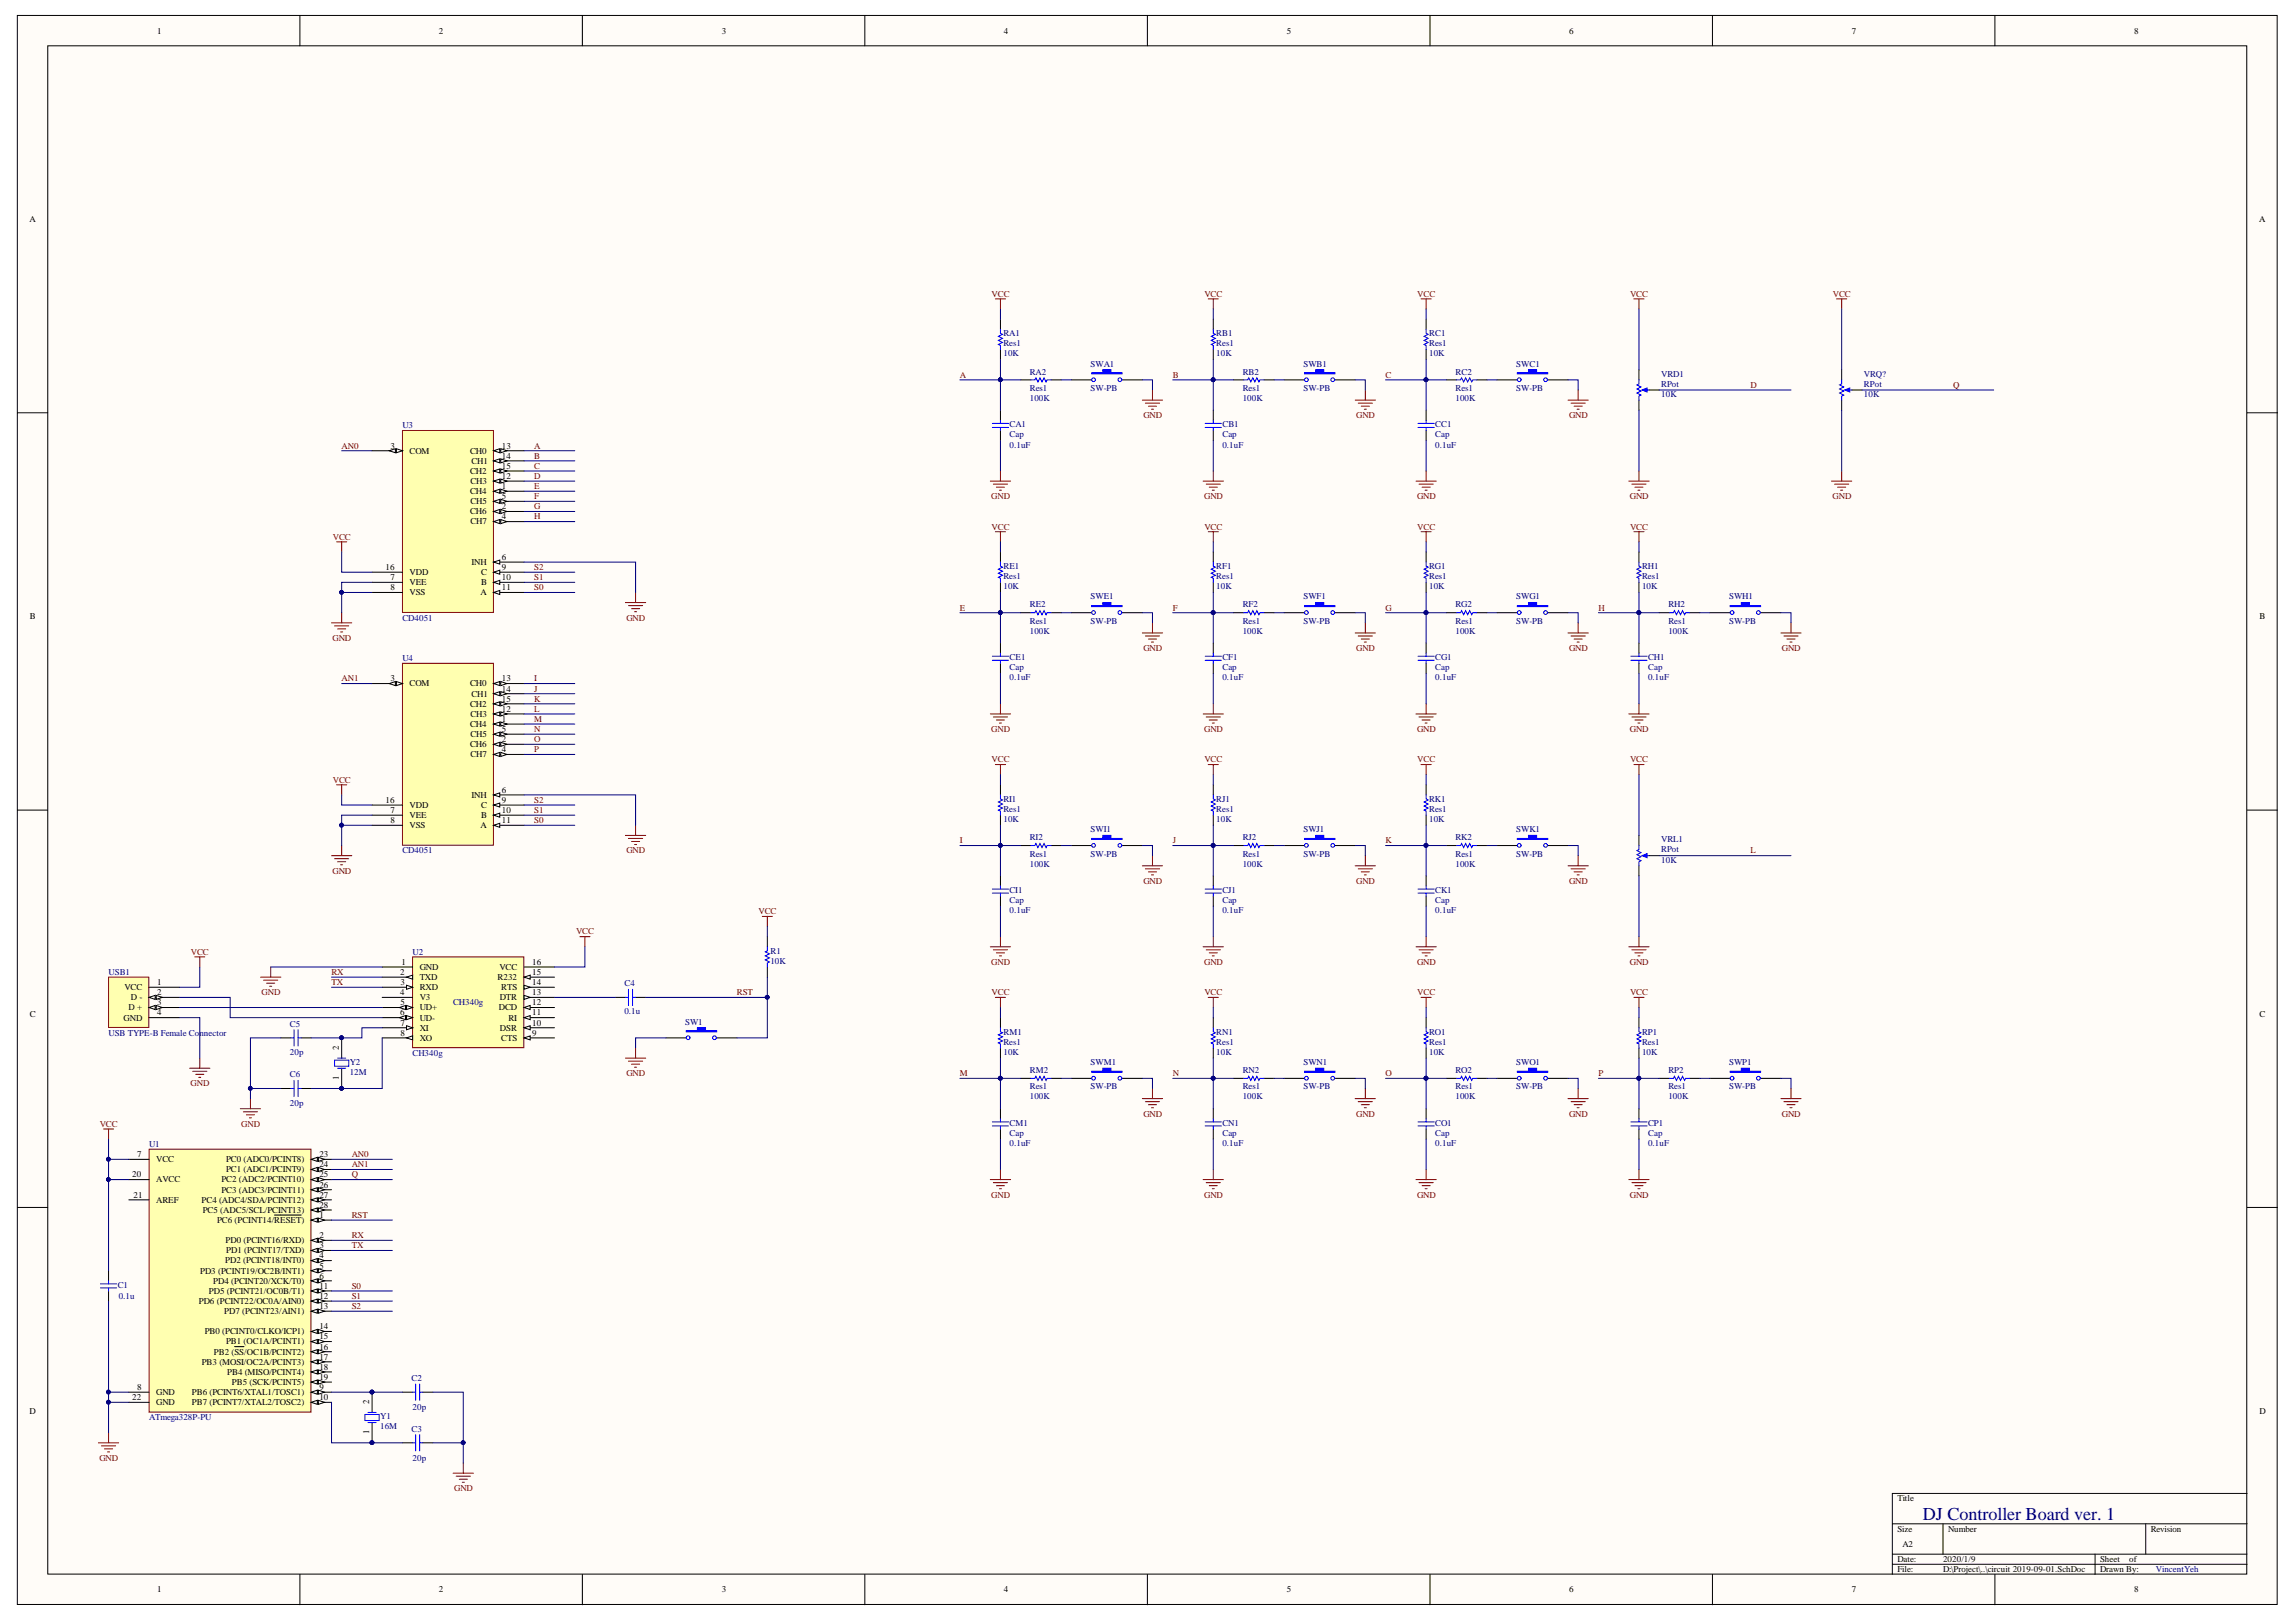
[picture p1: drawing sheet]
<svg xmlns="http://www.w3.org/2000/svg" width="297mm" height="210mm" viewBox="0 0 297 210" stroke-linecap="round" stroke-linejoin="round" font-family="sans-serif">
<defs><g id="words">
<text font-size="2.3" fill="#000080" x="248.8" y="196.7">DJ Controller Board ver. 1</text>
<g font-size="1.2">
<text x="20.3" y="4.3">1</text>
<text x="56.8" y="4.3">2</text>
<text x="93.4" y="4.3">3</text>
<text x="129.9" y="4.3">4</text>
<text x="166.5" y="4.3">5</text>
<text x="203" y="4.3">6</text>
<text x="239.6" y="4.3">7</text>
<text x="276.1" y="4.3">8</text>
<text x="3.8" y="28.7">A</text>
<text x="292.3" y="28.7">A</text>
<text x="50.5" y="58">3</text>
<text x="53" y="58.7">COM</text>
<text x="60.8" y="58.7">CH0</text>
<text x="64.9" y="58">13</text>
<text x="64.9" y="59.4">14</text>
<text x="60.8" y="61.3">CH2</text>
<text x="60.8" y="63.9">CH4</text>
<text x="60.9" y="62.6">CH3</text>
<text x="60.9" y="65.3">CH5</text>
<text x="61" y="60">CH1</text>
<text x="64.9" y="60.7">15</text>
<text x="64.9" y="62">12</text>
<text x="64.9" y="63.3">1</text>
<text x="64.9" y="64.6">5</text>
<text x="64.9" y="65.9">2</text>
<text x="60.8" y="66.6">CH6</text>
<text x="60.9" y="67.9">CH7</text>
<text x="64.9" y="67.2">4</text>
<text x="49.9" y="73.8">16</text>
<text x="50.5" y="75.1">7</text>
<text x="50.5" y="76.4">8</text>
<text x="53" y="74.4">VDD</text>
<text x="53" y="75.7">VEE</text>
<text x="53" y="77">VSS</text>
<text x="61" y="73.1">INH</text>
<text x="62.2" y="77">A</text>
<text x="62.2" y="74.4">C</text>
<text x="62.2" y="75.7">B</text>
<text x="64.9" y="72.5">6</text>
<text x="64.9" y="73.8">9</text>
<text x="64.9" y="75.1">10</text>
<text x="64.9" y="76.4">11</text>
<text x="3.9" y="80.2">B</text>
<text x="292.3" y="80.2">B</text>
<text x="50.5" y="88.2">3</text>
<text x="53" y="88.8">COM</text>
<text x="60.8" y="88.8">CH0</text>
<text x="64.9" y="88.2">13</text>
<text x="64.9" y="89.5">14</text>
<text x="60.8" y="94.1">CH4</text>
<text x="60.8" y="91.5">CH2</text>
<text x="60.9" y="95.4">CH5</text>
<text x="60.9" y="92.8">CH3</text>
<text x="61" y="90.1">CH1</text>
<text x="64.9" y="93.4">1</text>
<text x="64.9" y="94.7">5</text>
<text x="64.9" y="92.1">12</text>
<text x="64.9" y="90.8">15</text>
<text x="60.8" y="96.7">CH6</text>
<text x="60.9" y="98">CH7</text>
<text x="64.9" y="96">2</text>
<text x="64.9" y="97.3">4</text>
<text x="49.9" y="103.9">16</text>
<text x="50.5" y="105.2">7</text>
<text x="50.5" y="106.5">8</text>
<text x="53" y="105.9">VEE</text>
<text x="53" y="107.2">VSS</text>
<text x="53" y="104.6">VDD</text>
<text x="61" y="103.2">INH</text>
<text x="62.2" y="107.2">A</text>
<text x="62.2" y="104.6">C</text>
<text x="62.2" y="105.9">B</text>
<text x="64.9" y="102.6">6</text>
<text x="64.9" y="103.9">9</text>
<text x="64.9" y="105.2">10</text>
<text x="64.9" y="106.5">11</text>
<text x="52" y="124.9">1</text>
<text x="54.3" y="125.5">GND</text>
<text x="64.6" y="125.5">VCC</text>
<text x="68.9" y="124.9">16</text>
<text x="3.9" y="131.6">C</text>
<text x="16.1" y="128.1">VCC</text>
<text x="16.6" y="130.8">D +</text>
<text x="16.9" y="129.4">D -</text>
<text x="20.3" y="127.5">1</text>
<text x="20.3" y="128.8">2</text>
<text x="20.3" y="130.1">3</text>
<text x="20.3" y="131.4">4</text>
<text x="51.8" y="126.2">2</text>
<text x="51.8" y="128.8">4</text>
<text x="51.8" y="131.4">6</text>
<text x="51.8" y="127.5">3</text>
<text x="51.8" y="130.1">5</text>
<text x="54.3" y="126.8">TXD</text>
<text x="54.3" y="128.1">RXD</text>
<text x="54.3" y="129.4">V3</text>
<text x="54.3" y="130.8">UD+</text>
<text x="64.4" y="126.8">R232</text>
<text x="64.6" y="130.8">DCD</text>
<text x="64.6" y="129.4">DTR</text>
<text x="64.9" y="128.1">RTS</text>
<text x="68.9" y="131.4">11</text>
<text x="68.9" y="130.1">12</text>
<text x="68.9" y="128.8">13</text>
<text x="68.9" y="127.5">14</text>
<text x="68.9" y="126.2">15</text>
<text x="292.3" y="131.6">C</text>
<text x="16" y="132.1">GND</text>
<text x="51.8" y="132.7">7</text>
<text x="51.8" y="134">8</text>
<text x="54.3" y="132.1">UD-</text>
<text x="54.3" y="133.4">XI</text>
<text x="54.3" y="134.7">XO</text>
<text x="64.7" y="133.4">DSR</text>
<text x="64.9" y="134.7">CTS</text>
<text x="65.8" y="132.1">RI</text>
<text x="68.9" y="134">9</text>
<text x="68.9" y="132.7">10</text>
<text x="17.7" y="149.7">7</text>
<text x="41.3" y="149.7">23</text>
<text x="17.1" y="152.4">20</text>
<text x="17.3" y="155">21</text>
<text x="20.2" y="150.4">VCC</text>
<text x="20.2" y="153">AVCC</text>
<text x="20.2" y="155.6">AREF</text>
<text x="26.1" y="155.6">PC4 (ADC4/SDA/PCINT12)</text>
<text x="28.6" y="153">PC2 (ADC2/PCINT10)</text>
<text x="28.6" y="154.3">PC3 (ADC3/PCINT11)</text>
<text x="29.2" y="150.4">PC0 (ADC0/PCINT8)</text>
<text x="29.2" y="151.7">PC1 (ADC1/PCINT9)</text>
<text x="41.3" y="151.1">24</text>
<text x="41.3" y="152.4">25</text>
<text x="41.3" y="153.7">26</text>
<text x="41.3" y="155">27</text>
<text x="26.2" y="157">PC5 (ADC5/SCL/PCINT13)</text>
<text x="28.1" y="158.3">PC6 (PCINT14/RESET)</text>
<text x="29.2" y="160.9">PD0 (PCINT16/RXD)</text>
<text x="41.3" y="157.6">1</text>
<text x="41.3" y="160.2">2</text>
<text x="41.3" y="161.5">3</text>
<text x="41.3" y="156.3">28</text>
<text x="25.9" y="164.8">PD3 (PCINT19/OC2B/INT1)</text>
<text x="27" y="167.4">PD5 (PCINT21/OC0B/T1)</text>
<text x="27.6" y="166.1">PD4 (PCINT20/XCK/T0)</text>
<text x="29.1" y="163.5">PD2 (PCINT18/INT0)</text>
<text x="29.3" y="162.2">PD1 (PCINT17/TXD)</text>
<text x="41.3" y="162.9">4</text>
<text x="41.3" y="164.2">5</text>
<text x="41.3" y="165.5">6</text>
<text x="41.3" y="166.8">11</text>
<text x="25.7" y="168.7">PD6 (PCINT22/OC0A/AIN0)</text>
<text x="26.5" y="172.7">PB0 (PCINT0/CLKO/ICP1)</text>
<text x="29" y="170.1">PD7 (PCINT23/AIN1)</text>
<text x="29.2" y="174">PB1 (OC1A/PCINT1)</text>
<text x="41.3" y="168.1">12</text>
<text x="41.3" y="169.4">13</text>
<text x="41.3" y="172">14</text>
<text x="41.3" y="173.3">15</text>
<text x="17.7" y="179.9">8</text>
<text x="26.1" y="176.6">PB3 (MOSI/OC2A/PCINT3)</text>
<text x="27.7" y="175.3">PB2 (SS/OC1B/PCINT2)</text>
<text x="29.4" y="177.9">PB4 (MISO/PCINT4)</text>
<text x="30" y="179.2">PB5 (SCK/PCINT5)</text>
<text x="41.3" y="179.9">9</text>
<text x="41.3" y="174.6">16</text>
<text x="41.3" y="176">17</text>
<text x="41.3" y="177.3">18</text>
<text x="41.3" y="178.6">19</text>
<text x="3.8" y="183">D</text>
<text x="17.1" y="181.2">22</text>
<text x="20.2" y="180.5">GND</text>
<text x="20.2" y="181.8">GND</text>
<text x="24.8" y="180.5">PB6 (PCINT6/XTAL1/TOSC1)</text>
<text x="24.8" y="181.8">PB7 (PCINT7/XTAL2/TOSC2)</text>
<text x="41.3" y="181.2">10</text>
<text x="292.3" y="183">D</text>
<text x="245.5" y="194.3">Title</text>
<text x="245.5" y="198.2">Size</text>
<text x="245.5" y="202.2">Date:</text>
<text x="245.5" y="203.5">File:</text>
<text x="246.1" y="200.2">A2</text>
<text x="251.4" y="202.2">2020/1/9</text>
<text x="251.4" y="203.5">D:\Project\..\circuit 2019-09-01.SchDoc</text>
<text x="252" y="198.2">Number</text>
<text x="271.7" y="202.2">Sheet</text>
<text x="271.7" y="203.5">Drawn By:</text>
<text x="275.5" y="202.2">of</text>
<text x="278.3" y="198.2">Revision</text>
<text x="20.3" y="206.1">1</text>
<text x="56.8" y="206.1">2</text>
<text x="93.4" y="206.1">3</text>
<text x="129.9" y="206.1">4</text>
<text x="166.5" y="206.1">5</text>
<text x="203" y="206.1">6</text>
<text x="239.6" y="206.1">7</text>
<text x="276.1" y="206.1">8</text>
</g>
<g font-size="1.2" fill="#800000">
<text x="128.3" y="38.4">VCC</text>
<text x="155.8" y="38.4">VCC</text>
<text x="183.4" y="38.4">VCC</text>
<text x="210.9" y="38.4">VCC</text>
<text x="237.1" y="38.4">VCC</text>
<text x="124.2" y="48.9">A</text>
<text x="151.7" y="48.9">B</text>
<text x="179.3" y="48.9">C</text>
<text x="226.5" y="50.2">D</text>
<text x="252.7" y="50.2">Q</text>
<text x="44.2" y="58">AN0</text>
<text x="69.1" y="58">A</text>
<text x="69.1" y="59.4">B</text>
<text x="147.9" y="54.1">GND</text>
<text x="175.5" y="54.1">GND</text>
<text x="203" y="54.1">GND</text>
<text x="69.1" y="60.7">C</text>
<text x="69.1" y="62">D</text>
<text x="69.1" y="63.3">E</text>
<text x="69.1" y="64.6">F</text>
<text x="69.1" y="65.9">G</text>
<text x="128.3" y="64.6">GND</text>
<text x="155.8" y="64.6">GND</text>
<text x="183.3" y="64.6">GND</text>
<text x="210.9" y="64.6">GND</text>
<text x="237.1" y="64.6">GND</text>
<text x="43.1" y="69.8">VCC</text>
<text x="69.1" y="67.2">H</text>
<text x="128.3" y="68.5">VCC</text>
<text x="155.8" y="68.5">VCC</text>
<text x="183.4" y="68.5">VCC</text>
<text x="210.9" y="68.5">VCC</text>
<text x="69.1" y="73.8">S2</text>
<text x="69.1" y="75.1">S1</text>
<text x="69.1" y="76.4">S0</text>
<text x="43" y="82.9">GND</text>
<text x="81" y="80.3">GND</text>
<text x="124.2" y="79">E</text>
<text x="151.7" y="79">F</text>
<text x="179.3" y="79">G</text>
<text x="206.8" y="79">H</text>
<text x="44.2" y="88.2">AN1</text>
<text x="69.1" y="88.2">I</text>
<text x="69.1" y="89.5">J</text>
<text x="147.9" y="84.2">GND</text>
<text x="175.5" y="84.2">GND</text>
<text x="203" y="84.2">GND</text>
<text x="230.5" y="84.2">GND</text>
<text x="69.1" y="90.8">K</text>
<text x="69.1" y="92.1">L</text>
<text x="69.1" y="93.4">M</text>
<text x="69.1" y="94.7">N</text>
<text x="128.3" y="94.7">GND</text>
<text x="155.8" y="94.7">GND</text>
<text x="183.3" y="94.7">GND</text>
<text x="210.9" y="94.7">GND</text>
<text x="43.1" y="101.3">VCC</text>
<text x="69.1" y="96">O</text>
<text x="69.1" y="97.3">P</text>
<text x="128.3" y="98.7">VCC</text>
<text x="155.8" y="98.7">VCC</text>
<text x="183.4" y="98.7">VCC</text>
<text x="210.9" y="98.7">VCC</text>
<text x="69.1" y="103.9">S2</text>
<text x="69.1" y="105.2">S1</text>
<text x="69.1" y="106.5">S0</text>
<text x="43" y="113.1">GND</text>
<text x="81" y="110.4">GND</text>
<text x="124.2" y="109.1">I</text>
<text x="151.7" y="109.1">J</text>
<text x="179.3" y="109.1">K</text>
<text x="226.5" y="110.4">L</text>
<text x="98.1" y="118.3">VCC</text>
<text x="147.9" y="114.4">GND</text>
<text x="175.5" y="114.4">GND</text>
<text x="203" y="114.4">GND</text>
<text x="24.7" y="123.5">VCC</text>
<text x="74.5" y="120.9">VCC</text>
<text x="128.3" y="124.9">GND</text>
<text x="155.8" y="124.9">GND</text>
<text x="183.3" y="124.9">GND</text>
<text x="210.9" y="124.9">GND</text>
<text x="33.8" y="128.8">GND</text>
<text x="42.9" y="126.2">RX</text>
<text x="42.9" y="127.5">TX</text>
<text x="95.3" y="128.8">RST</text>
<text x="128.3" y="128.8">VCC</text>
<text x="155.8" y="128.8">VCC</text>
<text x="183.4" y="128.8">VCC</text>
<text x="210.9" y="128.8">VCC</text>
<text x="24.7" y="140.6">GND</text>
<text x="81" y="139.3">GND</text>
<text x="124.2" y="139.3">M</text>
<text x="151.7" y="139.3">N</text>
<text x="179.3" y="139.3">O</text>
<text x="206.8" y="139.3">P</text>
<text x="12.9" y="145.8">VCC</text>
<text x="31.2" y="145.8">GND</text>
<text x="45.5" y="149.7">AN0</text>
<text x="147.9" y="144.5">GND</text>
<text x="175.5" y="144.5">GND</text>
<text x="203" y="144.5">GND</text>
<text x="230.5" y="144.5">GND</text>
<text x="45.5" y="151.1">AN1</text>
<text x="45.5" y="152.4">Q</text>
<text x="128.3" y="155">GND</text>
<text x="155.8" y="155">GND</text>
<text x="183.3" y="155">GND</text>
<text x="210.9" y="155">GND</text>
<text x="45.5" y="157.6">RST</text>
<text x="45.5" y="160.2">RX</text>
<text x="45.5" y="161.5">TX</text>
<text x="45.5" y="166.8">S0</text>
<text x="45.5" y="169.4">S2</text>
<text x="45.5" y="168.1">S1</text>
<text x="12.9" y="189.1">GND</text>
<text x="58.8" y="193">GND</text>
</g>
<g font-size="1.2" fill="#000080">
<text x="129.8" y="46.1">10K</text>
<text x="129.8" y="43.5">RA1</text>
<text x="129.8" y="44.8">Res1</text>
<text x="141.1" y="47.4">SWA1</text>
<text x="157.4" y="46.1">10K</text>
<text x="157.4" y="43.5">RB1</text>
<text x="157.4" y="44.8">Res1</text>
<text x="168.6" y="47.4">SWB1</text>
<text x="184.9" y="46.1">10K</text>
<text x="184.9" y="43.5">RC1</text>
<text x="184.9" y="44.8">Res1</text>
<text x="196.2" y="47.4">SWC1</text>
<text x="133.2" y="51.9">100K</text>
<text x="133.2" y="48.5">RA2</text>
<text x="133.2" y="50.6">Res1</text>
<text x="141.1" y="50.6">SW-PB</text>
<text x="160.8" y="51.9">100K</text>
<text x="160.8" y="48.5">RB2</text>
<text x="160.8" y="50.6">Res1</text>
<text x="168.6" y="50.6">SW-PB</text>
<text x="188.3" y="51.9">100K</text>
<text x="188.3" y="48.5">RC2</text>
<text x="188.3" y="50.6">Res1</text>
<text x="196.2" y="50.6">SW-PB</text>
<text x="214.9" y="51.4">10K</text>
<text x="214.9" y="48.7">VRD1</text>
<text x="214.9" y="50.1">RPot</text>
<text x="241.1" y="51.4">10K</text>
<text x="241.1" y="48.7">VRQ?</text>
<text x="241.1" y="50.1">RPot</text>
<text x="52.1" y="55.4">U3</text>
<text x="130.6" y="57.9">0.1uF</text>
<text x="130.6" y="55.3">CA1</text>
<text x="130.6" y="56.6">Cap</text>
<text x="158.1" y="57.9">0.1uF</text>
<text x="158.1" y="55.3">CB1</text>
<text x="158.1" y="56.6">Cap</text>
<text x="185.7" y="57.9">0.1uF</text>
<text x="185.7" y="55.3">CC1</text>
<text x="185.7" y="56.6">Cap</text>
<text x="129.8" y="76.3">10K</text>
<text x="129.8" y="73.6">RE1</text>
<text x="129.8" y="74.9">Res1</text>
<text x="141.1" y="77.6">SWE1</text>
<text x="157.4" y="76.3">10K</text>
<text x="157.4" y="73.6">RF1</text>
<text x="157.4" y="74.9">Res1</text>
<text x="168.6" y="77.6">SWF1</text>
<text x="184.9" y="76.3">10K</text>
<text x="184.9" y="73.6">RG1</text>
<text x="184.9" y="74.9">Res1</text>
<text x="196.2" y="77.6">SWG1</text>
<text x="212.4" y="76.3">10K</text>
<text x="212.4" y="73.6">RH1</text>
<text x="212.4" y="74.9">Res1</text>
<text x="223.7" y="77.6">SWH1</text>
<text x="52.1" y="80.3">CD4051</text>
<text x="133.2" y="82">100K</text>
<text x="133.2" y="78.6">RE2</text>
<text x="133.2" y="80.7">Res1</text>
<text x="141.1" y="80.7">SW-PB</text>
<text x="160.8" y="82">100K</text>
<text x="160.8" y="78.6">RF2</text>
<text x="160.8" y="80.7">Res1</text>
<text x="168.6" y="80.7">SW-PB</text>
<text x="188.3" y="82">100K</text>
<text x="188.3" y="78.6">RG2</text>
<text x="188.3" y="80.7">Res1</text>
<text x="196.2" y="80.7">SW-PB</text>
<text x="215.8" y="82">100K</text>
<text x="215.8" y="78.6">RH2</text>
<text x="215.8" y="80.7">Res1</text>
<text x="223.7" y="80.7">SW-PB</text>
<text x="52.1" y="85.6">U4</text>
<text x="130.6" y="88">0.1uF</text>
<text x="130.6" y="85.4">CE1</text>
<text x="130.6" y="86.7">Cap</text>
<text x="158.1" y="88">0.1uF</text>
<text x="158.1" y="85.4">CF1</text>
<text x="158.1" y="86.7">Cap</text>
<text x="185.7" y="88">0.1uF</text>
<text x="185.7" y="85.4">CG1</text>
<text x="185.7" y="86.7">Cap</text>
<text x="213.2" y="88">0.1uF</text>
<text x="213.2" y="85.4">CH1</text>
<text x="213.2" y="86.7">Cap</text>
<text x="129.8" y="106.4">10K</text>
<text x="129.8" y="103.8">RI1</text>
<text x="129.8" y="105.1">Res1</text>
<text x="141.1" y="107.7">SWI1</text>
<text x="157.4" y="106.4">10K</text>
<text x="157.4" y="103.8">RJ1</text>
<text x="157.4" y="105.1">Res1</text>
<text x="168.6" y="107.7">SWJ1</text>
<text x="184.9" y="106.4">10K</text>
<text x="184.9" y="103.8">RK1</text>
<text x="184.9" y="105.1">Res1</text>
<text x="196.2" y="107.7">SWK1</text>
<text x="52.1" y="110.4">CD4051</text>
<text x="133.2" y="112.2">100K</text>
<text x="133.2" y="108.7">RI2</text>
<text x="133.2" y="110.8">Res1</text>
<text x="141.1" y="110.8">SW-PB</text>
<text x="160.8" y="112.2">100K</text>
<text x="160.8" y="108.7">RJ2</text>
<text x="160.8" y="110.8">Res1</text>
<text x="168.6" y="110.8">SW-PB</text>
<text x="188.3" y="112.2">100K</text>
<text x="188.3" y="108.7">RK2</text>
<text x="188.3" y="110.8">Res1</text>
<text x="196.2" y="110.8">SW-PB</text>
<text x="214.9" y="111.6">10K</text>
<text x="214.9" y="109">VRL1</text>
<text x="214.9" y="110.3">RPot</text>
<text x="130.6" y="118.2">0.1uF</text>
<text x="130.6" y="115.6">CI1</text>
<text x="130.6" y="116.9">Cap</text>
<text x="158.1" y="118.2">0.1uF</text>
<text x="158.1" y="115.6">CJ1</text>
<text x="158.1" y="116.9">Cap</text>
<text x="185.7" y="118.2">0.1uF</text>
<text x="185.7" y="115.6">CK1</text>
<text x="185.7" y="116.9">Cap</text>
<text x="53.4" y="123.5">U2</text>
<text x="99.7" y="124.7">10K</text>
<text x="99.7" y="123.4">R1</text>
<text x="14" y="126.2">USB1</text>
<text x="58.6" y="130.1">CH340g</text>
<text x="80.8" y="131.3">0.1u</text>
<text x="80.8" y="127.6">C4</text>
<text x="14" y="134">USB TYPE-B Female Connector</text>
<text x="37.5" y="136.5">20p</text>
<text x="37.5" y="132.9">C5</text>
<text x="45.3" y="137.8">Y2</text>
<text x="53.4" y="136.6">CH340g</text>
<text x="88.7" y="132.6">SW1</text>
<text x="129.8" y="136.5">10K</text>
<text x="129.8" y="133.9">RM1</text>
<text x="129.8" y="135.2">Res1</text>
<text x="141.1" y="137.8">SWM1</text>
<text x="157.4" y="136.5">10K</text>
<text x="157.4" y="133.9">RN1</text>
<text x="157.4" y="135.2">Res1</text>
<text x="168.6" y="137.8">SWN1</text>
<text x="184.9" y="136.5">10K</text>
<text x="184.9" y="133.9">RO1</text>
<text x="184.9" y="135.2">Res1</text>
<text x="196.2" y="137.8">SWO1</text>
<text x="212.4" y="136.5">10K</text>
<text x="212.4" y="133.9">RP1</text>
<text x="212.4" y="135.2">Res1</text>
<text x="223.7" y="137.8">SWP1</text>
<text x="37.5" y="143.1">20p</text>
<text x="37.5" y="139.4">C6</text>
<text x="45.3" y="139.1">12M</text>
<text x="133.2" y="142.3">100K</text>
<text x="133.2" y="138.9">RM2</text>
<text x="133.2" y="141">Res1</text>
<text x="141.1" y="141">SW-PB</text>
<text x="160.8" y="142.3">100K</text>
<text x="160.8" y="138.9">RN2</text>
<text x="160.8" y="141">Res1</text>
<text x="168.6" y="141">SW-PB</text>
<text x="188.3" y="142.3">100K</text>
<text x="188.3" y="138.9">RO2</text>
<text x="188.3" y="141">Res1</text>
<text x="196.2" y="141">SW-PB</text>
<text x="215.8" y="142.3">100K</text>
<text x="215.8" y="138.9">RP2</text>
<text x="215.8" y="141">Res1</text>
<text x="223.7" y="141">SW-PB</text>
<text x="19.3" y="148.4">U1</text>
<text x="130.6" y="148.3">0.1uF</text>
<text x="130.6" y="145.7">CM1</text>
<text x="130.6" y="147">Cap</text>
<text x="158.1" y="148.3">0.1uF</text>
<text x="158.1" y="145.7">CN1</text>
<text x="158.1" y="147">Cap</text>
<text x="185.7" y="148.3">0.1uF</text>
<text x="185.7" y="145.7">CO1</text>
<text x="185.7" y="147">Cap</text>
<text x="213.2" y="148.3">0.1uF</text>
<text x="213.2" y="145.7">CP1</text>
<text x="213.2" y="147">Cap</text>
<text x="15.2" y="166.6">C1</text>
<text x="15.4" y="168.1">0.1u</text>
<text x="53.2" y="178.7">C2</text>
<text x="19.3" y="183.8">ATmega328P-PU</text>
<text x="49.2" y="183.7">Y1</text>
<text x="49.2" y="185">16M</text>
<text x="53.2" y="185.3">C3</text>
<text x="53.4" y="182.5">20p</text>
<text x="53.4" y="189.1">20p</text>
<text x="278.9" y="203.5">VincentYeh</text>
</g>
<g font-size="1.1">
<text x="43.8" y="135.9" transform="rotate(-90 43.8 135.9)">2</text>
<text x="43.8" y="139.7" transform="rotate(-90 43.8 139.7)">1</text>
<text x="47.8" y="185.6" transform="rotate(-90 47.8 185.6)">1</text>
<text x="47.8" y="181.7" transform="rotate(-90 47.8 181.7)">2</text>
</g>
</g></defs>
<g fill="#fffcf8" stroke="#000" stroke-width=".13">
<path d="M2.2 2h292.4v205.6h-292.4z"/>
<path d="M6.2 5.9h284.5v197.8h-284.5z"/>
</g>
<g fill="none" stroke="#000" stroke-width=".13">
<path d="M38.8 2v3.9M75.3 2v3.9M111.9 2v3.9M148.4 2v3.9M185 2v3.9M221.5 2v3.9M258.1 2v3.9M2.2 53.4h4M290.7 53.4h3.9M2.2 104.8h4M290.7 104.8h3.9M2.2 156.3h4"/>
<path d="M290.7 156.3h3.9M244.8 197.2h45.9M251.4 197.2v3.9M277.6 197.2v3.9M290.7 193.3h-45.9v10.4M38.8 203.7v4M75.3 203.7v4M111.9 203.7v4M148.4 203.7v4M185 203.7v4M221.5 203.7v4M244.8 201.1h45.9"/>
<path d="M244.8 202.4h45.9M258.1 203.7v4M271 201.1v2.6"/>
</g>
<path d="M19.3 148.7h20.9v34h-20.9z" fill="#ffffb0" stroke="#800000" stroke-width=".13"/>
<path d="M40.3 157.9h2.6" fill="none" stroke="#000" stroke-width=".13"/>
<path d="M40.3 157.9l.8-.3v.6z" fill="#fffcf8"/>
<path d="M40.3 157.9l.8-.3v.6z" fill="none" stroke="#000" stroke-width=".13"/>
<path d="M41.2 157.6l.8 .3-.8 .3z" fill="#fffcf8"/>
<path d="M35.5 157.2h1.4M37 157.2h.6M37.6 157.2h.7M38.3 157.2h.7M41.2 157.6l.8 .3-.8 .3zM40.3 160.5h2.6" fill="none" stroke="#000" stroke-width=".13"/>
<path d="M40.3 160.5l.8-.2v.5z" fill="#fffcf8"/>
<path d="M40.3 160.5l.8-.2v.5z" fill="none" stroke="#000" stroke-width=".13"/>
<path d="M41.2 160.3l.8 .2-.8 .3z" fill="#fffcf8"/>
<path d="M40.3 161.8h2.6M41.2 160.3l.8 .2-.8 .3z" fill="none" stroke="#000" stroke-width=".13"/>
<path d="M40.3 161.8l.8-.2v.5z" fill="#fffcf8"/>
<path d="M40.3 161.8l.8-.2v.5z" fill="none" stroke="#000" stroke-width=".13"/>
<path d="M41.2 161.6l.8 .2-.8 .3z" fill="#fffcf8"/>
<path d="M40.3 163.1h2.6M41.2 161.6l.8 .2-.8 .3z" fill="none" stroke="#000" stroke-width=".13"/>
<path d="M40.3 163.1l.8-.2v.5z" fill="#fffcf8"/>
<path d="M40.3 163.1l.8-.2v.5z" fill="none" stroke="#000" stroke-width=".13"/>
<path d="M41.2 162.9l.8 .2-.8 .3z" fill="#fffcf8"/>
<path d="M40.3 164.4h2.6M41.2 162.9l.8 .2-.8 .3z" fill="none" stroke="#000" stroke-width=".13"/>
<path d="M40.3 164.4l.8-.2v.5z" fill="#fffcf8"/>
<path d="M40.3 164.4l.8-.2v.5z" fill="none" stroke="#000" stroke-width=".13"/>
<path d="M41.2 164.2l.8 .2-.8 .3z" fill="#fffcf8"/>
<path d="M40.3 165.8h2.6M41.2 164.2l.8 .2-.8 .3z" fill="none" stroke="#000" stroke-width=".13"/>
<path d="M40.3 165.8l.8-.3v.5z" fill="#fffcf8"/>
<path d="M40.3 165.8l.8-.3v.5z" fill="none" stroke="#000" stroke-width=".13"/>
<path d="M41.2 165.5l.8 .3-.8 .2z" fill="#fffcf8"/>
<path d="M16.7 150h2.6M41.2 165.5l.8 .3-.8 .2zM16.7 180.2h2.6M40.3 180.2h2.6" fill="none" stroke="#000" stroke-width=".13"/>
<path d="M40.3 180.2l.8-.3v.5z" fill="#fffcf8"/>
<path d="M40.3 180.2l.8-.3v.5z" fill="none" stroke="#000" stroke-width=".13"/>
<path d="M41.2 179.9l.8 .3-.8 .2z" fill="#fffcf8"/>
<path d="M41.2 179.9l.8 .3-.8 .2zM40.3 181.5h2.6" fill="none" stroke="#000" stroke-width=".13"/>
<path d="M40.3 181.5l.8-.3v.5z" fill="#fffcf8"/>
<path d="M40.3 181.5l.8-.3v.5z" fill="none" stroke="#000" stroke-width=".13"/>
<path d="M41.2 181.2l.8 .3-.8 .2z" fill="#fffcf8"/>
<path d="M40.3 167.1h2.6M41.2 181.2l.8 .3-.8 .2z" fill="none" stroke="#000" stroke-width=".13"/>
<path d="M40.3 167.1l.8-.3v.5z" fill="#fffcf8"/>
<path d="M40.3 167.1l.8-.3v.5z" fill="none" stroke="#000" stroke-width=".13"/>
<path d="M41.2 166.8l.8 .3-.8 .2z" fill="#fffcf8"/>
<path d="M40.3 168.4h2.6M41.2 166.8l.8 .3-.8 .2z" fill="none" stroke="#000" stroke-width=".13"/>
<path d="M40.3 168.4l.8-.3v.5z" fill="#fffcf8"/>
<path d="M40.3 168.4l.8-.3v.5z" fill="none" stroke="#000" stroke-width=".13"/>
<path d="M41.2 168.1l.8 .3-.8 .2z" fill="#fffcf8"/>
<path d="M40.3 169.7h2.6M41.2 168.1l.8 .3-.8 .2z" fill="none" stroke="#000" stroke-width=".13"/>
<path d="M40.3 169.7l.8-.3v.5z" fill="#fffcf8"/>
<path d="M40.3 169.7l.8-.3v.5z" fill="none" stroke="#000" stroke-width=".13"/>
<path d="M41.2 169.4l.8 .3-.8 .2z" fill="#fffcf8"/>
<path d="M40.3 172.3h2.6M41.2 169.4l.8 .3-.8 .2z" fill="none" stroke="#000" stroke-width=".13"/>
<path d="M40.3 172.3l.8-.3v.6z" fill="#fffcf8"/>
<path d="M40.3 172.3l.8-.3v.6z" fill="none" stroke="#000" stroke-width=".13"/>
<path d="M41.2 172l.8 .3-.8 .3z" fill="#fffcf8"/>
<path d="M40.3 173.6h2.6M41.2 172l.8 .3-.8 .3z" fill="none" stroke="#000" stroke-width=".13"/>
<path d="M40.3 173.6l.8-.2v.5z" fill="#fffcf8"/>
<path d="M40.3 173.6l.8-.2v.5z" fill="none" stroke="#000" stroke-width=".13"/>
<path d="M41.2 173.4l.8 .2-.8 .3z" fill="#fffcf8"/>
<path d="M40.3 174.9h2.6M41.2 173.4l.8 .2-.8 .3z" fill="none" stroke="#000" stroke-width=".13"/>
<path d="M40.3 174.9l.8-.2v.5z" fill="#fffcf8"/>
<path d="M40.3 174.9l.8-.2v.5z" fill="none" stroke="#000" stroke-width=".13"/>
<path d="M41.2 174.7l.8 .2-.8 .3z" fill="#fffcf8"/>
<path d="M30.3 174.3h.6M31 174.3h.6M40.3 176.2h2.6M41.2 174.7l.8 .2-.8 .3z" fill="none" stroke="#000" stroke-width=".13"/>
<path d="M40.3 176.2l.8-.2v.5z" fill="#fffcf8"/>
<path d="M40.3 176.2l.8-.2v.5z" fill="none" stroke="#000" stroke-width=".13"/>
<path d="M41.2 176l.8 .2-.8 .3z" fill="#fffcf8"/>
<path d="M40.3 177.5h2.6M41.2 176l.8 .2-.8 .3z" fill="none" stroke="#000" stroke-width=".13"/>
<path d="M40.3 177.5l.8-.2v.5z" fill="#fffcf8"/>
<path d="M40.3 177.5l.8-.2v.5z" fill="none" stroke="#000" stroke-width=".13"/>
<path d="M41.2 177.3l.8 .2-.8 .3z" fill="#fffcf8"/>
<path d="M40.3 178.9h2.6M41.2 177.3l.8 .2-.8 .3z" fill="none" stroke="#000" stroke-width=".13"/>
<path d="M40.3 178.9l.8-.3v.5z" fill="#fffcf8"/>
<path d="M40.3 178.9l.8-.3v.5z" fill="none" stroke="#000" stroke-width=".13"/>
<path d="M41.2 178.6l.8 .3-.8 .2z" fill="#fffcf8"/>
<path d="M16.7 152.7h2.6M16.7 155.3h2.6M40.3 150h2.6M41.2 178.6l.8 .3-.8 .2zM16.7 181.5h2.6" fill="none" stroke="#000" stroke-width=".13"/>
<path d="M40.3 150l.8-.2v.5z" fill="#fffcf8"/>
<path d="M40.3 150l.8-.2v.5z" fill="none" stroke="#000" stroke-width=".13"/>
<path d="M41.2 149.8l.8 .2-.8 .3z" fill="#fffcf8"/>
<path d="M40.3 151.3h2.6M41.2 149.8l.8 .2-.8 .3z" fill="none" stroke="#000" stroke-width=".13"/>
<path d="M40.3 151.3l.8-.2v.5z" fill="#fffcf8"/>
<path d="M40.3 151.3l.8-.2v.5z" fill="none" stroke="#000" stroke-width=".13"/>
<path d="M41.2 151.1l.8 .2-.8 .3z" fill="#fffcf8"/>
<path d="M40.3 152.7h2.6M41.2 151.1l.8 .2-.8 .3z" fill="none" stroke="#000" stroke-width=".13"/>
<path d="M40.3 152.7l.8-.3v.5z" fill="#fffcf8"/>
<path d="M40.3 152.7l.8-.3v.5z" fill="none" stroke="#000" stroke-width=".13"/>
<path d="M41.2 152.4l.8 .3-.8 .2z" fill="#fffcf8"/>
<path d="M40.3 154h2.6M41.2 152.4l.8 .3-.8 .2z" fill="none" stroke="#000" stroke-width=".13"/>
<path d="M40.3 154l.8-.3v.5z" fill="#fffcf8"/>
<path d="M40.3 154l.8-.3v.5z" fill="none" stroke="#000" stroke-width=".13"/>
<path d="M41.2 153.7l.8 .3-.8 .2z" fill="#fffcf8"/>
<path d="M40.3 155.3h2.6M41.2 153.7l.8 .3-.8 .2z" fill="none" stroke="#000" stroke-width=".13"/>
<path d="M40.3 155.3l.8-.3v.5z" fill="#fffcf8"/>
<path d="M40.3 155.3l.8-.3v.5z" fill="none" stroke="#000" stroke-width=".13"/>
<path d="M41.2 155l.8 .3-.8 .2z" fill="#fffcf8"/>
<path d="M40.3 156.6h2.6M41.2 155l.8 .3-.8 .2z" fill="none" stroke="#000" stroke-width=".13"/>
<path d="M40.3 156.6l.8-.3v.5z" fill="#fffcf8"/>
<path d="M40.3 156.6l.8-.3v.5z" fill="none" stroke="#000" stroke-width=".13"/>
<path d="M41.2 156.3l.8 .3-.8 .2z" fill="#fffcf8"/>
<g fill="none" stroke="#000" stroke-width=".13">
<path d="M79.6 129.1h1.3M82.2 129.1h1.3M86.2 134.3h2.6M92.7 134.3h2.6M99.3 121.2v1.3M99.3 125.1v1.4M41.2 156.3l.8 .3-.8 .2zM14 164.4v1.4M14 167.1v1.3M48.1 180.2v2.6M48.1 184.1v2.6M52.1 180.2h1.3"/>
<path d="M52.1 186.7h1.3M54.7 180.2h1.3M54.7 186.7h1.3"/>
</g>
<g fill="#000080" stroke="#000080" stroke-width=".13">
<circle cx="48.1" cy="186.7" r=".24"/>
<circle cx="48.1" cy="180.1" r=".24"/>
</g>
<g fill="none" stroke="#00f" stroke-width=".13">
<path d="M80.9 129.1h.4M81.3 128v2.1M81.8 128v2.1M81.8 129.1h.4M99.3 122.5v.5l-.3 .2 .5 .2-.5 .3 .5 .3-.5 .2 .5 .3-.2 .1v.5M13 166.1h2.1M13 166.7h2.1M14 165.8v.3M14 166.7v.4M53.8 179.1v2.1M54.3 179.1v2.1M47.2 183h1.9v.8h-1.9z"/>
<path d="M47.6 182.8h1.1M47.6 184.1h1.1M53.4 180.2h.4M53.4 186.7h.4M53.8 185.7v2.1M54.3 185.7v2.1M54.3 180.2h.4M54.3 186.7h.4"/>
</g>
<g fill="none" stroke="#800000" stroke-width=".13">
<path d="M98.6 118.6h1.3M99.3 118.6v1.3M13.4 146.1h1.3M14 146.1v1.3M12.7 186.7h2.7M13.1 187.1h1.9M13.5 187.5h1.1M13.9 187.9h.3M14 185.4v1.3M58.6 190.6h2.6M59 191h1.9M59.4 191.4h1.1"/>
<path d="M59.8 191.8h.3M59.9 189.3v1.3"/>
</g>
<path d="M88.8 133.4h1.4v-.4h1.1v.4h1.4v.1h-3.9z" fill-rule="evenodd" fill="#00f"/>
<g fill="none" stroke="#00f" stroke-width=".13">
<path d="M88.8 133.4h1.4v-.4h1.1v.4h1.4v.1h-3.9z"/>
<circle cx="89" cy="134.3" r=".24"/>
<circle cx="92.4" cy="134.3" r=".24"/>
</g>
<path d="M80.9 136.9h2.6M81.3 137.3h1.8M81.7 137.7h1.1M82.1 138.1h.3M82.2 135.6v1.3" fill="none" stroke="#800000" stroke-width=".13"/>
<path d="M53.4 123.8h14.4v11.8h-14.4z" fill="#ffffb0" stroke="#800000" stroke-width=".13"/>
<path d="M49.4 125.1h4M49.4 126.5h4" fill="none" stroke="#000" stroke-width=".13"/>
<path d="M52.6 126.5l.8-.3v.5z" fill="#fffcf8"/>
<path d="M49.4 127.8h4M52.6 126.5l.8-.3v.5z" fill="none" stroke="#000" stroke-width=".13"/>
<path d="M52.6 127.5l.8 .3-.8 .2z" fill="#fffcf8"/>
<path d="M49.4 129.1h4M49.4 130.4h4M52.6 127.5l.8 .3-.8 .2z" fill="none" stroke="#000" stroke-width=".13"/>
<path d="M52.6 130.1l.8 .3-.8 .2z" fill="#fffcf8"/>
<path d="M52.6 130.1l.8 .3-.8 .2z" fill="none" stroke="#000" stroke-width=".13"/>
<path d="M51.7 130.4l.8-.3v.5z" fill="#fffcf8"/>
<path d="M49.4 131.7h4M51.7 130.4l.8-.3v.5z" fill="none" stroke="#000" stroke-width=".13"/>
<path d="M52.6 131.4l.8 .3-.8 .3z" fill="#fffcf8"/>
<path d="M52.6 131.4l.8 .3-.8 .3z" fill="none" stroke="#000" stroke-width=".13"/>
<path d="M51.7 131.7l.8-.3v.6z" fill="#fffcf8"/>
<path d="M49.4 133h4M51.7 131.7l.8-.3v.6z" fill="none" stroke="#000" stroke-width=".13"/>
<path d="M52.6 132.7l.8 .3-.8 .3z" fill="#fffcf8"/>
<path d="M49.4 134.3h4M52.6 132.7l.8 .3-.8 .3z" fill="none" stroke="#000" stroke-width=".13"/>
<path d="M52.6 134.3l.8-.2v.5z" fill="#fffcf8"/>
<path d="M52.6 134.3l.8-.2v.5zM67.8 134.3h3.9" fill="none" stroke="#000" stroke-width=".13"/>
<path d="M67.8 134.3l.8-.2v.5z" fill="#fffcf8"/>
<path d="M67.8 134.3l.8-.2v.5zM67.8 133h3.9" fill="none" stroke="#000" stroke-width=".13"/>
<path d="M67.8 133l.8-.3v.6z" fill="#fffcf8"/>
<path d="M67.8 133l.8-.3v.6zM67.8 131.7h3.9" fill="none" stroke="#000" stroke-width=".13"/>
<path d="M67.8 131.7l.8-.3v.6z" fill="#fffcf8"/>
<path d="M67.8 131.7l.8-.3v.6zM67.8 130.4h3.9" fill="none" stroke="#000" stroke-width=".13"/>
<path d="M67.8 130.4l.8-.3v.5z" fill="#fffcf8"/>
<path d="M67.8 130.4l.8-.3v.5zM67.8 129.1h3.9" fill="none" stroke="#000" stroke-width=".13"/>
<path d="M67.8 128.8l.8 .3-.8 .2z" fill="#fffcf8"/>
<path d="M67.8 128.8l.8 .3-.8 .2zM67.8 127.8h3.9" fill="none" stroke="#000" stroke-width=".13"/>
<path d="M67.8 127.5l.8 .3-.8 .2z" fill="#fffcf8"/>
<path d="M67.8 127.5l.8 .3-.8 .2zM67.8 126.5h3.9" fill="none" stroke="#000" stroke-width=".13"/>
<path d="M67.8 126.5l.8-.3v.5z" fill="#fffcf8"/>
<path d="M67.8 126.5l.8-.3v.5zM67.8 125.1h3.9" fill="none" stroke="#000" stroke-width=".13"/>
<path d="M14 126.5h5.2v6.5h-5.2z" fill="#ffffb0" stroke="#800000" stroke-width=".13"/>
<path d="M19.3 127.8h3.9M19.3 129.1h3.9" fill="none" stroke="#000" stroke-width=".13"/>
<path d="M19.3 129.1l.8-.3v.5z" fill="#fffcf8"/>
<path d="M19.3 129.1l.8-.3v.5z" fill="none" stroke="#000" stroke-width=".13"/>
<path d="M20.2 128.8l.8 .3-.8 .2z" fill="#fffcf8"/>
<path d="M19.3 130.4h3.9M20.2 128.8l.8 .3-.8 .2z" fill="none" stroke="#000" stroke-width=".13"/>
<path d="M19.3 130.4l.8-.3v.5z" fill="#fffcf8"/>
<path d="M19.3 130.4l.8-.3v.5z" fill="none" stroke="#000" stroke-width=".13"/>
<path d="M20.2 130.1l.8 .3-.8 .2z" fill="#fffcf8"/>
<path d="M19.3 131.7h3.9M20.2 130.1l.8 .3-.8 .2z" fill="none" stroke="#000" stroke-width=".13"/>
<g fill="none" stroke="#800000" stroke-width=".13">
<path d="M24.5 138.2h2.7M24.9 138.6h1.9M25.2 123.8h1.3M25.3 139h1.1M25.7 139.4h.3M25.8 123.8v1.3M25.8 136.9v1.3M33.7 126.5h2.6M34.1 126.8h1.8M34.5 127.2h1M34.9 127.6h.3M35 125.1v1.4"/>
<path d="M75 121.2h1.3M75.7 121.2v1.3"/>
</g>
<path d="M52.1 85.8h11.7v23.6h-11.7z" fill="#ffffb0" stroke="#800000" stroke-width=".13"/>
<path d="M63.9 93.7h3.9" fill="none" stroke="#000" stroke-width=".13"/>
<path d="M63.9 93.7l.8-.3v.6z" fill="#fffcf8"/>
<path d="M63.9 93.7l.8-.3v.6z" fill="none" stroke="#000" stroke-width=".13"/>
<path d="M64.8 93.4l.8 .3-.8 .3z" fill="#fffcf8"/>
<path d="M63.9 96.3h3.9M64.8 93.4l.8 .3-.8 .3z" fill="none" stroke="#000" stroke-width=".13"/>
<path d="M63.9 96.3l.8-.2v.5z" fill="#fffcf8"/>
<path d="M63.9 96.3l.8-.2v.5z" fill="none" stroke="#000" stroke-width=".13"/>
<path d="M64.8 96.1l.8 .2-.8 .3z" fill="#fffcf8"/>
<path d="M48.1 88.5h4M64.8 96.1l.8 .2-.8 .3z" fill="none" stroke="#000" stroke-width=".13"/>
<path d="M51.3 88.2l.8 .3-.8 .2z" fill="#fffcf8"/>
<path d="M51.3 88.2l.8 .3-.8 .2z" fill="none" stroke="#000" stroke-width=".13"/>
<path d="M50.4 88.5l.8-.3v.5z" fill="#fffcf8"/>
<path d="M50.4 88.5l.8-.3v.5zM63.9 97.6h3.9" fill="none" stroke="#000" stroke-width=".13"/>
<path d="M63.9 97.6l.8-.2v.5z" fill="#fffcf8"/>
<path d="M63.9 97.6l.8-.2v.5z" fill="none" stroke="#000" stroke-width=".13"/>
<path d="M64.8 97.4l.8 .2-.8 .3z" fill="#fffcf8"/>
<path d="M63.9 95h3.9M64.8 97.4l.8 .2-.8 .3z" fill="none" stroke="#000" stroke-width=".13"/>
<path d="M63.9 95l.8-.3v.6z" fill="#fffcf8"/>
<path d="M63.9 95l.8-.3v.6z" fill="none" stroke="#000" stroke-width=".13"/>
<path d="M64.8 94.7l.8 .3-.8 .3z" fill="#fffcf8"/>
<path d="M64.8 94.7l.8 .3-.8 .3zM63.9 102.9h3.9" fill="none" stroke="#000" stroke-width=".13"/>
<path d="M63.9 102.9l.8-.3v.5z" fill="#fffcf8"/>
<path d="M48.1 105.5h4M48.1 106.8h4M63.9 102.9l.8-.3v.5zM63.9 104.2h3.9" fill="none" stroke="#000" stroke-width=".13"/>
<path d="M63.9 104.2l.8-.3v.5z" fill="#fffcf8"/>
<path d="M63.9 104.2l.8-.3v.5zM63.9 105.5h3.9" fill="none" stroke="#000" stroke-width=".13"/>
<path d="M63.9 105.5l.8-.3v.6z" fill="#fffcf8"/>
<path d="M63.9 105.5l.8-.3v.6zM63.9 106.8h3.9" fill="none" stroke="#000" stroke-width=".13"/>
<path d="M63.9 106.8l.8-.3v.6z" fill="#fffcf8"/>
<path d="M63.9 92.4h3.9M63.9 106.8l.8-.3v.6z" fill="none" stroke="#000" stroke-width=".13"/>
<path d="M63.9 92.4l.8-.3v.6z" fill="#fffcf8"/>
<path d="M63.9 92.4l.8-.3v.6z" fill="none" stroke="#000" stroke-width=".13"/>
<path d="M64.8 92.1l.8 .3-.8 .3z" fill="#fffcf8"/>
<path d="M63.9 88.5h3.9M64.8 92.1l.8 .3-.8 .3z" fill="none" stroke="#000" stroke-width=".13"/>
<path d="M63.9 88.5l.8-.3v.5z" fill="#fffcf8"/>
<path d="M63.9 88.5l.8-.3v.5z" fill="none" stroke="#000" stroke-width=".13"/>
<path d="M64.8 88.2l.8 .3-.8 .2z" fill="#fffcf8"/>
<path d="M63.9 89.8h3.9M64.8 88.2l.8 .3-.8 .2z" fill="none" stroke="#000" stroke-width=".13"/>
<path d="M63.9 89.8l.8-.3v.5z" fill="#fffcf8"/>
<path d="M63.9 89.8l.8-.3v.5z" fill="none" stroke="#000" stroke-width=".13"/>
<path d="M64.8 89.5l.8 .3-.8 .2z" fill="#fffcf8"/>
<path d="M63.9 91.1h3.9M64.8 89.5l.8 .3-.8 .2z" fill="none" stroke="#000" stroke-width=".13"/>
<path d="M63.9 91.1l.8-.3v.5z" fill="#fffcf8"/>
<path d="M63.9 91.1l.8-.3v.5z" fill="none" stroke="#000" stroke-width=".13"/>
<path d="M64.8 90.8l.8 .3-.8 .2z" fill="#fffcf8"/>
<path d="M129.4 53.1v1.3M129.4 55.7v1.3M138.6 49.2h2.6M145.2 49.2h2.6M64.8 90.8l.8 .3-.8 .2zM48.1 104.2h4" fill="none" stroke="#000" stroke-width=".13"/>
<path d="M128.4 54.8h2.1M128.4 55.3h2.1M129.4 54.4v.4M129.4 55.3v.4" fill="none" stroke="#00f" stroke-width=".13"/>
<path d="M141.2 48.2h1.5v-.3h1v.3h1.5v.2h-4z" fill-rule="evenodd" fill="#00f"/>
<g fill="none" stroke="#00f" stroke-width=".13">
<path d="M129.4 42.6v.5l.3 .2-.5 .2 .5 .3-.5 .3 .5 .2-.5 .3 .2 .1v.5M133.4 49.2h.5l.1-.3 .3 .5 .2-.5 .3 .5 .3-.5 .2 .5 .2-.2h.5M141.2 48.2h1.5v-.3h1v.3h1.5v.2h-4zM155.9 54.8h2.1M155.9 55.3h2.1M157 54.4v.4M157 55.3v.4"/>
<circle cx="141.5" cy="49.1" r=".24"/>
<circle cx="144.9" cy="49.1" r=".24"/>
</g>
<path d="M128.8 38.7h1.3M129.4 38.7v1.3M147.8 51.8h2.6M148.2 52.2h1.8M148.6 52.6h1M149 53h.2M149.1 50.5v1.3M128.1 62.3h2.6M128.5 62.7h1.8M128.9 63h1.1M129.3 63.4h.3M129.4 61v1.3" fill="none" stroke="#800000" stroke-width=".13"/>
<path d="M129.4 41.3v1.3M129.4 45.2v1.3M132.1 49.2h1.3M136 49.2h1.3M157 53.1v1.3M157 55.7v1.3M166.1 49.2h2.7M172.7 49.2h2.6" fill="none" stroke="#000" stroke-width=".13"/>
<path d="M168.8 48.2h1.4v-.3h1.1v.3h1.4v.2h-3.9z" fill-rule="evenodd" fill="#00f"/>
<g fill="none" stroke="#00f" stroke-width=".13">
<path d="M157 42.6v.5l.2 .2-.5 .2 .5 .3-.5 .3 .5 .2-.5 .3 .3 .1v.5M160.9 49.2h.5l.2-.3 .2 .5 .3-.5 .2 .5 .3-.5 .3 .5 .1-.2h.5M168.8 48.2h1.4v-.3h1.1v.3h1.4v.2h-3.9zM183.5 54.8h2.1M183.5 55.3h2.1M184.5 54.4v.4M184.5 55.3v.4"/>
<circle cx="169" cy="49.1" r=".24"/>
<circle cx="172.4" cy="49.1" r=".24"/>
</g>
<path d="M156.3 38.7h1.3M157 38.7v1.3M175.3 51.8h2.6M175.7 52.2h1.9M176.1 52.6h1.1M176.5 53h.3M176.6 50.5v1.3M155.7 62.3h2.6M156 62.7h1.9M156.4 63h1.1M156.8 63.4h.3M157 61v1.3" fill="none" stroke="#800000" stroke-width=".13"/>
<path d="M157 41.3v1.3M157 45.2v1.3M159.6 49.2h1.3M163.5 49.2h1.3M184.5 53.1v1.3M184.5 55.7v1.3M193.7 49.2h2.6M200.2 49.2h2.7" fill="none" stroke="#000" stroke-width=".13"/>
<path d="M196.3 48.2h1.4v-.3h1.1v.3h1.4v.2h-3.9z" fill-rule="evenodd" fill="#00f"/>
<g fill="none" stroke="#00f" stroke-width=".13">
<path d="M184.5 42.6v.5l.3 .2-.6 .2 .6 .3-.6 .3 .6 .2-.6 .3 .3 .1v.5M188.4 49.2h.6l.1-.3 .3 .5 .2-.5 .3 .5 .2-.5 .3 .5 .1-.2h.6M196.3 48.2h1.4v-.3h1.1v.3h1.4v.2h-3.9zM128.4 84.9h2.1M128.4 85.4h2.1M129.4 84.5v.4M129.4 85.4v.4"/>
<circle cx="196.5" cy="49.1" r=".24"/>
<circle cx="200" cy="49.1" r=".24"/>
</g>
<path d="M183.8 38.7h1.4M184.5 38.7v1.3M202.9 51.8h2.6M203.3 52.2h1.8M203.6 52.6h1.1M204 53h.3M204.2 50.5v1.3M183.2 62.3h2.6M183.6 62.7h1.8M184 63h1M184.4 63.4h.2M184.5 61v1.3" fill="none" stroke="#800000" stroke-width=".13"/>
<path d="M184.5 41.3v1.3M184.5 45.2v1.3M187.1 49.2h1.3M191.1 49.2h1.3M138.6 79.3h2.6M145.2 79.3h2.6M129.4 83.2v1.3M129.4 85.8v1.4" fill="none" stroke="#000" stroke-width=".13"/>
<path d="M141.2 78.4h1.5v-.4h1v.4h1.5v.1h-4z" fill-rule="evenodd" fill="#00f"/>
<g fill="none" stroke="#00f" stroke-width=".13">
<path d="M129.4 72.7v.6l.3 .1-.5 .3 .5 .2-.5 .3 .5 .2-.5 .3 .2 .1v.6M133.4 79.3h.5l.1-.3 .3 .6 .2-.6 .3 .6 .3-.6 .2 .6 .2-.3h.5M141.2 78.4h1.5v-.4h1v.4h1.5v.1h-4zM155.9 84.9h2.1M155.9 85.4h2.1M157 84.5v.4M157 85.4v.4"/>
<circle cx="141.5" cy="79.3" r=".24"/>
<circle cx="144.9" cy="79.3" r=".24"/>
</g>
<path d="M128.8 68.8h1.3M129.4 68.8v1.3M128.1 92.4h2.6M128.5 92.8h1.8M128.9 93.2h1.1M129.3 93.6h.3M129.4 91.1v1.3M147.8 81.9h2.6M148.2 82.3h1.8M148.6 82.7h1M149 83.1h.2M149.1 80.6v1.3" fill="none" stroke="#800000" stroke-width=".13"/>
<path d="M129.4 71.4v1.3M129.4 75.4v1.3M132.1 79.3h1.3M136 79.3h1.3M166.1 79.3h2.7M172.7 79.3h2.6M157 83.2v1.3M157 85.8v1.4" fill="none" stroke="#000" stroke-width=".13"/>
<path d="M168.8 78.4h1.4v-.4h1.1v.4h1.4v.1h-3.9z" fill-rule="evenodd" fill="#00f"/>
<g fill="none" stroke="#00f" stroke-width=".13">
<path d="M157 72.7v.6l.2 .1-.5 .3 .5 .2-.5 .3 .5 .2-.5 .3 .3 .1v.6M160.9 79.3h.5l.2-.3 .2 .6 .3-.6 .2 .6 .3-.6 .3 .6 .1-.3h.5M168.8 78.4h1.4v-.4h1.1v.4h1.4v.1h-3.9zM183.5 84.9h2.1M183.5 85.4h2.1M184.5 84.5v.4M184.5 85.4v.4"/>
<circle cx="169" cy="79.3" r=".24"/>
<circle cx="172.4" cy="79.3" r=".24"/>
</g>
<path d="M156.3 68.8h1.3M157 68.8v1.3M155.7 92.4h2.6M156 92.8h1.9M156.4 93.2h1.1M156.8 93.6h.3M157 91.1v1.3M175.3 81.9h2.6M175.7 82.3h1.9M176.1 82.7h1.1M176.5 83.1h.3M176.6 80.6v1.3" fill="none" stroke="#800000" stroke-width=".13"/>
<path d="M157 71.4v1.3M157 75.4v1.3M159.6 79.3h1.3M163.5 79.3h1.3M193.7 79.3h2.6M200.2 79.3h2.7M184.5 83.2v1.3M184.5 85.8v1.4" fill="none" stroke="#000" stroke-width=".13"/>
<path d="M196.3 78.4h1.4v-.4h1.1v.4h1.4v.1h-3.9z" fill-rule="evenodd" fill="#00f"/>
<g fill="none" stroke="#00f" stroke-width=".13">
<path d="M184.5 72.7v.6l.3 .1-.6 .3 .6 .2-.6 .3 .6 .2-.6 .3 .3 .1v.6M188.4 79.3h.6l.1-.3 .3 .6 .2-.6 .3 .6 .2-.6 .3 .6 .1-.3h.6M196.3 78.4h1.4v-.4h1.1v.4h1.4v.1h-3.9zM211 84.9h2.1M211 85.4h2.1M212 84.5v.4M212 85.4v.4"/>
<circle cx="196.5" cy="79.3" r=".24"/>
<circle cx="200" cy="79.3" r=".24"/>
</g>
<path d="M183.8 68.8h1.4M184.5 68.8v1.3M183.2 92.4h2.6M183.6 92.8h1.8M184 93.2h1M184.4 93.6h.2M184.5 91.1v1.3M202.9 81.9h2.6M203.3 82.3h1.8M203.6 82.7h1.1M204 83.1h.3M204.2 80.6v1.3" fill="none" stroke="#800000" stroke-width=".13"/>
<path d="M184.5 71.4v1.3M184.5 75.4v1.3M187.1 79.3h1.3M191.1 79.3h1.3M221.2 79.3h2.6M227.8 79.3h2.6M212 83.2v1.3M212 85.8v1.4" fill="none" stroke="#000" stroke-width=".13"/>
<path d="M223.8 78.4h1.5v-.4h1v.4h1.5v.1h-4z" fill-rule="evenodd" fill="#00f"/>
<g fill="none" stroke="#00f" stroke-width=".13">
<path d="M212 72.7v.6l.3 .1-.5 .3 .5 .2-.5 .3 .5 .2-.5 .3 .2 .1v.6M216 79.3h.5l.1-.3 .3 .6 .3-.6 .2 .6 .3-.6 .2 .6 .2-.3h.5M223.8 78.4h1.5v-.4h1v.4h1.5v.1h-4zM128.4 115.1h2.1M128.4 115.6h2.1M129.4 114.7v.4M129.4 115.6v.4"/>
<circle cx="224.1" cy="79.3" r=".24"/>
<circle cx="227.5" cy="79.3" r=".24"/>
</g>
<path d="M211.4 68.8h1.3M212 68.8v1.3M210.7 92.4h2.6M211.1 92.8h1.9M211.5 93.2h1.1M211.9 93.6h.3M212 91.1v1.3M230.4 81.9h2.6M230.8 82.3h1.8M231.2 82.7h1M231.6 83.1h.2M231.7 80.6v1.3" fill="none" stroke="#800000" stroke-width=".13"/>
<path d="M212 71.4v1.3M212 75.4v1.3M214.7 79.3h1.3M218.6 79.3h1.3M129.4 113.4v1.3M129.4 116v1.3M138.6 109.4h2.6M145.2 109.4h2.6" fill="none" stroke="#000" stroke-width=".13"/>
<path d="M141.2 108.5h1.5v-.4h1v.4h1.5v.1h-4z" fill-rule="evenodd" fill="#00f"/>
<g fill="none" stroke="#00f" stroke-width=".13">
<path d="M129.4 102.9v.5l.3 .1-.5 .3 .5 .3-.5 .2 .5 .3-.5 .2 .2 .2v.5M133.4 109.4h.5l.1-.2 .3 .5 .2-.5 .3 .5 .3-.5 .2 .5 .2-.3h.5M141.2 108.5h1.5v-.4h1v.4h1.5v.1h-4zM155.9 115.1h2.1M155.9 115.6h2.1M157 114.7v.4M157 115.6v.4"/>
<circle cx="141.5" cy="109.4" r=".24"/>
<circle cx="144.9" cy="109.4" r=".24"/>
</g>
<path d="M128.8 98.9h1.3M129.4 98.9v1.4M147.8 112h2.6M148.2 112.4h1.8M148.6 112.8h1M149 113.2h.2M149.1 110.7v1.3M128.1 122.5h2.6M128.5 122.9h1.8M128.9 123.3h1.1M129.3 123.7h.3M129.4 121.2v1.3" fill="none" stroke="#800000" stroke-width=".13"/>
<path d="M129.4 101.6v1.3M129.4 105.5v1.3M132.1 109.4h1.3M136 109.4h1.3M157 113.4v1.3M157 116v1.3M166.1 109.4h2.7M172.7 109.4h2.6" fill="none" stroke="#000" stroke-width=".13"/>
<path d="M168.8 108.5h1.4v-.4h1.1v.4h1.4v.1h-3.9z" fill-rule="evenodd" fill="#00f"/>
<g fill="none" stroke="#00f" stroke-width=".13">
<path d="M157 102.9v.5l.2 .1-.5 .3 .5 .3-.5 .2 .5 .3-.5 .2 .3 .2v.5M160.9 109.4h.5l.2-.2 .2 .5 .3-.5 .2 .5 .3-.5 .3 .5 .1-.3h.5M168.8 108.5h1.4v-.4h1.1v.4h1.4v.1h-3.9zM128.4 145.2h2.1M128.4 145.7h2.1M129.4 144.8v.4M129.4 145.7v.4"/>
<circle cx="169" cy="109.4" r=".24"/>
<circle cx="172.4" cy="109.4" r=".24"/>
</g>
<path d="M156.3 98.9h1.3M157 98.9v1.4M175.3 112h2.6M175.7 112.4h1.9M176.1 112.8h1.1M176.5 113.2h.3M176.6 110.7v1.3M155.7 122.5h2.6M156 122.9h1.9M156.4 123.3h1.1M156.8 123.7h.3M157 121.2v1.3" fill="none" stroke="#800000" stroke-width=".13"/>
<path d="M157 101.6v1.3M157 105.5v1.3M159.6 109.4h1.3M163.5 109.4h1.3M138.6 139.6h2.6M145.2 139.6h2.6M129.4 143.5v1.3M129.4 146.1v1.3" fill="none" stroke="#000" stroke-width=".13"/>
<path d="M141.2 138.6h1.5v-.4h1v.4h1.5v.2h-4z" fill-rule="evenodd" fill="#00f"/>
<g fill="none" stroke="#00f" stroke-width=".13">
<path d="M129.4 133v.5l.3 .2-.5 .2 .5 .3-.5 .2 .5 .3-.5 .3 .2 .1v.5M133.4 139.6h.5l.1-.3 .3 .5 .2-.5 .3 .5 .3-.5 .2 .5 .2-.2h.5M141.2 138.6h1.5v-.4h1v.4h1.5v.2h-4zM155.9 145.2h2.1M155.9 145.7h2.1M157 144.8v.4M157 145.7v.4"/>
<circle cx="141.5" cy="139.5" r=".24"/>
<circle cx="144.9" cy="139.5" r=".24"/>
</g>
<path d="M128.8 129.1h1.3M129.4 129.1v1.3M128.1 152.7h2.6M128.5 153h1.8M128.9 153.4h1.1M129.3 153.8h.3M129.4 151.3v1.4M147.8 142.2h2.6M148.2 142.6h1.8M148.6 143h1M149 143.4h.2M149.1 140.9v1.3" fill="none" stroke="#800000" stroke-width=".13"/>
<path d="M129.4 131.7v1.3M129.4 135.6v1.3M132.1 139.6h1.3M136 139.6h1.3M166.1 139.6h2.7M172.7 139.6h2.6M157 143.5v1.3M157 146.1v1.3" fill="none" stroke="#000" stroke-width=".13"/>
<path d="M168.8 138.6h1.4v-.4h1.1v.4h1.4v.2h-3.9z" fill-rule="evenodd" fill="#00f"/>
<g fill="none" stroke="#00f" stroke-width=".13">
<path d="M157 133v.5l.2 .2-.5 .2 .5 .3-.5 .2 .5 .3-.5 .3 .3 .1v.5M160.9 139.6h.5l.2-.3 .2 .5 .3-.5 .2 .5 .3-.5 .3 .5 .1-.2h.5M168.8 138.6h1.4v-.4h1.1v.4h1.4v.2h-3.9zM183.5 145.2h2.1M183.5 145.7h2.1M184.5 144.8v.4M184.5 145.7v.4"/>
<circle cx="169" cy="139.5" r=".24"/>
<circle cx="172.4" cy="139.5" r=".24"/>
</g>
<path d="M156.3 129.1h1.3M157 129.1v1.3M155.7 152.7h2.6M156 153h1.9M156.4 153.4h1.1M156.8 153.8h.3M157 151.3v1.4M175.3 142.2h2.6M175.7 142.6h1.9M176.1 143h1.1M176.5 143.4h.3M176.6 140.9v1.3" fill="none" stroke="#800000" stroke-width=".13"/>
<path d="M157 131.7v1.3M157 135.6v1.3M159.6 139.6h1.3M163.5 139.6h1.3M193.7 139.6h2.6M200.2 139.6h2.7M184.5 143.5v1.3M184.5 146.1v1.3" fill="none" stroke="#000" stroke-width=".13"/>
<path d="M196.3 138.6h1.4v-.4h1.1v.4h1.4v.2h-3.9z" fill-rule="evenodd" fill="#00f"/>
<g fill="none" stroke="#00f" stroke-width=".13">
<path d="M183.5 115.1h2.1M183.5 115.6h2.1M184.5 114.7v.4M184.5 115.6v.4M184.5 133v.5l.3 .2-.6 .2 .6 .3-.6 .2 .6 .3-.6 .3 .3 .1v.5M188.4 139.6h.6l.1-.3 .3 .5 .2-.5 .3 .5 .2-.5 .3 .5 .1-.2h.6M196.3 138.6h1.4v-.4h1.1v.4h1.4v.2h-3.9z"/>
<circle cx="196.5" cy="139.5" r=".24"/>
<circle cx="200" cy="139.5" r=".24"/>
</g>
<path d="M183.8 129.1h1.4M184.5 129.1v1.3M183.2 152.7h2.6M183.6 153h1.8M184 153.4h1M184.4 153.8h.2M184.5 151.3v1.4M202.9 142.2h2.6M203.3 142.6h1.8M203.6 143h1.1M204 143.4h.3M204.2 140.9v1.3" fill="none" stroke="#800000" stroke-width=".13"/>
<path d="M184.5 113.4v1.3M184.5 116v1.3M193.7 109.4h2.6M200.2 109.4h2.7M184.5 131.7v1.3M184.5 135.6v1.3M187.1 139.6h1.3M191.1 139.6h1.3" fill="none" stroke="#000" stroke-width=".13"/>
<path d="M196.3 108.5h1.4v-.4h1.1v.4h1.4v.1h-3.9z" fill-rule="evenodd" fill="#00f"/>
<g fill="none" stroke="#00f" stroke-width=".13">
<path d="M184.5 102.9v.5l.3 .1-.6 .3 .6 .3-.6 .2 .6 .3-.6 .2 .3 .2v.5M188.4 109.4h.6l.1-.2 .3 .5 .2-.5 .3 .5 .2-.5 .3 .5 .1-.3h.6M196.3 108.5h1.4v-.4h1.1v.4h1.4v.1h-3.9zM212.7 110.7h.6"/>
<circle cx="196.5" cy="109.4" r=".24"/>
<circle cx="200" cy="109.4" r=".24"/>
</g>
<g fill="none" stroke="#800000" stroke-width=".13">
<path d="M183.8 98.9h1.4M184.5 98.9v1.4M211.4 98.9h1.3M212 98.9v1.4M202.9 112h2.6M203.3 112.4h1.8M203.6 112.8h1.1M204 113.2h.3M204.2 110.7v1.3M183.2 122.5h2.6M183.6 122.9h1.8M184 123.3h1"/>
<path d="M184.4 123.7h.2M184.5 121.2v1.3M210.7 122.5h2.6M211.1 122.9h1.9M211.5 123.3h1.1M211.9 123.7h.3M212 121.2v1.3"/>
</g>
<path d="M184.5 101.6v1.3M184.5 105.5v1.3M187.1 109.4h1.3M191.1 109.4h1.3M212 108.1v1.3M212 112v1.4" fill="none" stroke="#000" stroke-width=".13"/>
<path d="M212.4 110.7l.7-.2v.5z" fill="#00f"/>
<path d="M212.7 50.5h.6M212 109.4v.5l-.2 .2 .5 .2-.5 .3 .5 .3-.5 .2 .5 .3-.3 .1v.5M212.4 110.7l.7-.2v.5z" fill="none" stroke="#00f" stroke-width=".13"/>
<path d="M212 47.9v1.3M212 51.8v1.3M213.3 110.7h1.4" fill="none" stroke="#000" stroke-width=".13"/>
<path d="M211.4 38.7h1.3M212 38.7v1.3M210.7 62.3h2.6M211.1 62.7h1.9M211.5 63h1.1M211.9 63.4h.3M212 61v1.3" fill="none" stroke="#800000" stroke-width=".13"/>
<path d="M212.4 50.5l.7-.3v.5z" fill="#00f"/>
<path d="M212 49.2v.5l-.2 .1 .5 .3-.5 .2 .5 .3-.5 .3 .5 .2-.3 .2v.5M212.4 50.5l.7-.3v.5zM211 145.2h2.1M211 145.7h2.1M212 144.8v.4M212 145.7v.4" fill="none" stroke="#00f" stroke-width=".13"/>
<path d="M213.3 50.5h1.4M221.2 139.6h2.6M227.8 139.6h2.6M212 143.5v1.3M212 146.1v1.3" fill="none" stroke="#000" stroke-width=".13"/>
<path d="M223.8 138.6h1.5v-.4h1v.4h1.5v.2h-4z" fill-rule="evenodd" fill="#00f"/>
<g fill="none" stroke="#00f" stroke-width=".13">
<path d="M212 133v.5l.3 .2-.5 .2 .5 .3-.5 .2 .5 .3-.5 .3 .2 .1v.5M216 139.6h.5l.1-.3 .3 .5 .3-.5 .2 .5 .3-.5 .2 .5 .2-.2h.5M223.8 138.6h1.5v-.4h1v.4h1.5v.2h-4z"/>
<circle cx="224.1" cy="139.5" r=".24"/>
<circle cx="227.5" cy="139.5" r=".24"/>
</g>
<g fill="none" stroke="#800000" stroke-width=".13">
<path d="M43.5 70.1h1.4M44.2 70.1v1.3M44.2 79.3v1.3M80.9 78h2.6M81.3 78.4h1.8M81.7 78.8h1.1M82.1 79.2h.3M82.2 76.7v1.3M42.9 80.6h2.6M43.3 81h1.8M43.7 81.4h1M44.1 81.8h.2"/>
<path d="M42.9 110.7h2.6M43.3 111.1h1.8M43.5 101.6h1.4M43.7 111.5h1M44.1 111.9h.2M44.2 101.6v1.3M44.2 109.4v1.3M80.9 108.1h2.6M81.3 108.5h1.8M81.7 108.9h1.1M82.1 109.3h.3M82.2 106.8v1.3"/>
<path d="M211.4 129.1h1.3M212 129.1v1.3M210.7 152.7h2.6M211.1 153h1.9M211.5 153.4h1.1M211.9 153.8h.3M212 151.3v1.4M230.4 142.2h2.6M230.8 142.6h1.8M231.2 143h1M231.6 143.4h.2M231.7 140.9v1.3"/>
</g>
<path d="M212 131.7v1.3M212 135.6v1.3M214.7 139.6h1.3M218.6 139.6h1.3" fill="none" stroke="#000" stroke-width=".13"/>
<path d="M52.1 55.7h11.7v23.6h-11.7z" fill="#ffffb0" stroke="#800000" stroke-width=".13"/>
<path d="M63.9 58.3h3.9" fill="none" stroke="#000" stroke-width=".13"/>
<path d="M63.9 58.3l.8-.2v.5z" fill="#fffcf8"/>
<path d="M63.9 58.3l.8-.2v.5z" fill="none" stroke="#000" stroke-width=".13"/>
<path d="M64.8 58.1l.8 .2-.8 .3z" fill="#fffcf8"/>
<path d="M63.9 59.6h3.9M64.8 58.1l.8 .2-.8 .3z" fill="none" stroke="#000" stroke-width=".13"/>
<path d="M63.9 59.6l.8-.2v.5z" fill="#fffcf8"/>
<path d="M63.9 59.6l.8-.2v.5z" fill="none" stroke="#000" stroke-width=".13"/>
<path d="M64.8 59.4l.8 .2-.8 .3z" fill="#fffcf8"/>
<path d="M64.8 59.4l.8 .2-.8 .3zM63.9 61h3.9" fill="none" stroke="#000" stroke-width=".13"/>
<path d="M63.9 61l.8-.3v.5z" fill="#fffcf8"/>
<path d="M63.9 61l.8-.3v.5z" fill="none" stroke="#000" stroke-width=".13"/>
<path d="M64.8 60.7l.8 .3-.8 .2z" fill="#fffcf8"/>
<path d="M63.9 62.3h3.9M64.8 60.7l.8 .3-.8 .2z" fill="none" stroke="#000" stroke-width=".13"/>
<path d="M63.9 62.3l.8-.3v.5z" fill="#fffcf8"/>
<path d="M63.9 62.3l.8-.3v.5z" fill="none" stroke="#000" stroke-width=".13"/>
<path d="M64.8 62l.8 .3-.8 .2z" fill="#fffcf8"/>
<path d="M63.9 63.6h3.9M64.8 62l.8 .3-.8 .2z" fill="none" stroke="#000" stroke-width=".13"/>
<path d="M63.9 63.6l.8-.3v.5z" fill="#fffcf8"/>
<path d="M63.9 63.6l.8-.3v.5z" fill="none" stroke="#000" stroke-width=".13"/>
<path d="M64.8 63.3l.8 .3-.8 .2z" fill="#fffcf8"/>
<path d="M63.9 64.9h3.9M64.8 63.3l.8 .3-.8 .2z" fill="none" stroke="#000" stroke-width=".13"/>
<path d="M63.9 64.9l.8-.3v.5z" fill="#fffcf8"/>
<path d="M63.9 64.9l.8-.3v.5z" fill="none" stroke="#000" stroke-width=".13"/>
<path d="M64.8 64.6l.8 .3-.8 .2z" fill="#fffcf8"/>
<path d="M63.9 66.2h3.9M64.8 64.6l.8 .3-.8 .2z" fill="none" stroke="#000" stroke-width=".13"/>
<path d="M63.9 66.2l.8-.3v.6z" fill="#fffcf8"/>
<path d="M63.9 66.2l.8-.3v.6z" fill="none" stroke="#000" stroke-width=".13"/>
<path d="M64.8 65.9l.8 .3-.8 .3z" fill="#fffcf8"/>
<path d="M63.9 67.5h3.9M64.8 65.9l.8 .3-.8 .3z" fill="none" stroke="#000" stroke-width=".13"/>
<path d="M63.9 67.5l.8-.3v.6z" fill="#fffcf8"/>
<path d="M63.9 67.5l.8-.3v.6z" fill="none" stroke="#000" stroke-width=".13"/>
<path d="M64.8 67.2l.8 .3-.8 .3z" fill="#fffcf8"/>
<path d="M63.9 72.7h3.9M64.8 67.2l.8 .3-.8 .3z" fill="none" stroke="#000" stroke-width=".13"/>
<path d="M63.9 72.7l.8-.2v.5z" fill="#fffcf8"/>
<path d="M63.9 72.7l.8-.2v.5zM63.9 74.1h3.9" fill="none" stroke="#000" stroke-width=".13"/>
<path d="M63.9 74.1l.8-.3v.5z" fill="#fffcf8"/>
<path d="M63.9 74.1l.8-.3v.5zM63.9 75.4h3.9" fill="none" stroke="#000" stroke-width=".13"/>
<path d="M63.9 75.4l.8-.3v.5z" fill="#fffcf8"/>
<path d="M63.9 75.4l.8-.3v.5zM63.9 76.7h3.9" fill="none" stroke="#000" stroke-width=".13"/>
<path d="M63.9 76.7l.8-.3v.5z" fill="#fffcf8"/>
<path d="M48.1 58.3h4M48.1 74.1h4M48.1 75.4h4M48.1 76.7h4M63.9 76.7l.8-.3v.5z" fill="none" stroke="#000" stroke-width=".13"/>
<path d="M51.3 58.1l.8 .2-.8 .3z" fill="#fffcf8"/>
<path d="M51.3 58.1l.8 .2-.8 .3z" fill="none" stroke="#000" stroke-width=".13"/>
<path d="M50.4 58.3l.8-.2v.5z" fill="#fffcf8"/>
<path d="M50.4 58.3l.8-.2v.5zM238.3 47.9v1.3M238.3 51.8v1.3M36.3 134.3h1.3M39 134.3h1.3M44.2 134.3v2.6M44.2 138.2v2.7M36.3 140.9h1.3M39 140.9h1.3" fill="none" stroke="#000" stroke-width=".13"/>
<g fill="#000080" stroke="#000080" stroke-width=".13">
<circle cx="44.2" cy="140.8" r=".24"/>
<circle cx="44.2" cy="134.3" r=".24"/>
</g>
<path d="M238.9 50.5h.7M37.6 134.3h.4M38 133.3v2.1M38 139.8v2.1M38.6 133.3v2.1M38.6 139.8v2.1M38.6 134.3h.4M43.3 137.2h1.8v.8h-1.8zM43.7 136.9h1M43.7 138.2h1M37.6 140.9h.4M38.6 140.9h.4" fill="none" stroke="#00f" stroke-width=".13"/>
<path d="M237.6 38.7h1.3M238.3 38.7v1.3M236.9 62.3h2.7M237.3 62.7h1.9M237.7 63h1.1M238.1 63.4h.3M238.3 61v1.3M31.1 143.5h2.6M31.5 143.9h1.8M31.9 144.3h1M32.3 144.7h.2M32.4 142.2v1.3" fill="none" stroke="#800000" stroke-width=".13"/>
<path d="M238.7 50.5l.6-.3v.5z" fill="#00f"/>
<path d="M238.3 49.2v.5l-.3 .1 .5 .3-.5 .2 .5 .3-.5 .3 .5 .2-.2 .2v.5M238.7 50.5l.6-.3v.5z" fill="none" stroke="#00f" stroke-width=".13"/>
<path d="M239.6 50.5h1.3" fill="none" stroke="#000" stroke-width=".13"/>
<g fill="none" stroke="#000080" stroke-width=".13">
<path d="M129.4 40v1.3M157 40v1.3M184.5 40v1.3M212 40v7.9M238.3 40v7.9M44.2 58.3h3.9M67.8 58.3h6.6M67.8 59.6h6.6M124.2 49.2h7.9M129.4 46.5v6.6M129.4 57v4M137.3 49.2h1.3"/>
<path d="M147.8 49.2h1.3v1.3M151.7 49.2h7.9M157 46.5v6.6M157 57v4M164.8 49.2h1.3M175.3 49.2h1.3v1.3M179.3 49.2h7.8M184.5 46.5v6.6M184.5 57v4M192.4 49.2h1.3M202.9 49.2h1.3v1.3M212 53.1v7.9"/>
<path d="M214.7 50.5h17M238.3 53.1v7.9M240.9 50.5h17M44.2 71.4v2.7h3.9M44.2 76.7h3.9M48.1 75.4h-3.9v3.9M67.8 72.7h14.4v4M67.8 61h6.6M67.8 62.3h6.6M67.8 63.6h6.6M67.8 64.9h6.6M67.8 66.2h6.6"/>
<path d="M67.8 67.5h6.6M67.8 76.7h6.6M67.8 74.1h6.6M67.8 75.4h6.6M124.2 79.3h7.9M129.4 76.7v6.5M129.4 70.1v1.3M137.3 79.3h1.3M147.8 79.3h1.3v1.3M151.7 79.3h7.9M157 76.7v6.5M157 70.1v1.3"/>
<path d="M164.8 79.3h1.3M175.3 79.3h1.3v1.3M179.3 79.3h7.8M184.5 76.7v6.5M184.5 70.1v1.3M192.4 79.3h1.3M202.9 79.3h1.3v1.3M206.8 79.3h7.9M212 76.7v6.5M212 70.1v1.3M219.9 79.3h1.3M230.4 79.3h1.3v1.3"/>
<path d="M44.2 88.5h3.9M67.8 88.5h6.6M67.8 89.8h6.6M67.8 91.1h6.6M67.8 92.4h6.6M67.8 93.7h6.6M67.8 95h6.6M67.8 96.3h6.6M67.8 97.6h6.6M129.4 87.2v3.9M157 87.2v3.9M184.5 87.2v3.9"/>
<path d="M212 87.2v3.9M44.2 102.9v1.3h3.9M44.2 106.8h3.9M48.1 105.5h-3.9v3.9M67.8 102.9h14.4v3.9M67.8 106.8h6.6M67.8 104.2h6.6M67.8 105.5h6.6M99.3 119.9v1.3M124.2 109.4h7.9M129.4 106.8v6.6M129.4 100.3v1.3"/>
<path d="M129.4 117.3v3.9M137.3 109.4h1.3M147.8 109.4h1.3v1.3M151.7 109.4h7.9M157 106.8v6.6M157 100.3v1.3M157 117.3v3.9M164.8 109.4h1.3M175.3 109.4h1.3v1.3M179.3 109.4h7.8M184.5 106.8v6.6M184.5 100.3v1.3"/>
<path d="M184.5 117.3v3.9M192.4 109.4h1.3M202.9 109.4h1.3v1.3M212 100.3v7.8M212 113.4v7.8M214.7 110.7h17M23.2 129.1h6.6v2.6h19.6M23.2 131.7h2.6v5.2M23.2 130.4h26.2M25.8 125.1v2.7h-2.6M35 125.1h14.4M36.3 134.3h-3.9v7.9"/>
<path d="M42.9 126.5h6.5M42.9 127.8h6.5M49.4 133h-2.6v1.3h-6.5M49.4 134.3v6.6h-9.1M71.7 129.1h7.9M75.7 122.5v2.6h-4M86.2 134.3h-4v1.3M99.3 126.5v2.6h-15.8M99.3 129.1v5.2h-4M124.2 139.6h7.9M129.4 136.9v6.6M129.4 130.4v1.3"/>
<path d="M137.3 139.6h1.3M147.8 139.6h1.3v1.3M151.7 139.6h7.9M157 136.9v6.6M157 130.4v1.3M164.8 139.6h1.3M175.3 139.6h1.3v1.3M179.3 139.6h7.8M184.5 136.9v6.6M184.5 130.4v1.3M192.4 139.6h1.3M202.9 139.6h1.3v1.3"/>
<path d="M206.8 139.6h7.9M212 136.9v6.6M212 130.4v1.3M219.9 139.6h1.3M230.4 139.6h1.3v1.3M14 147.4v5.3h2.7M14 150h2.7M14 152.7v11.7M32.4 140.9h3.9M42.9 150h7.9M42.9 151.3h7.9M42.9 157.9h7.9"/>
<path d="M42.9 152.7h7.9M129.4 147.4v3.9M157 147.4v3.9M184.5 147.4v3.9M212 147.4v3.9M14 168.4v11.8M42.9 169.7h7.9M42.9 168.4h7.9M42.9 167.1h7.9M42.9 160.5h7.9M42.9 161.8h7.9M14 181.5h2.7"/>
<path d="M16.7 180.2h-2.7v5.2M42.9 180.2h9.2M42.9 181.5v5.2h9.2M56 180.2h3.9v9.1M56 186.7h3.9"/>
</g>
<g fill="#000080" stroke="#000080" stroke-width=".13">
<circle cx="48.1" cy="180.1" r=".24"/>
<circle cx="59.9" cy="186.7" r=".24"/>
<circle cx="48.1" cy="186.7" r=".24"/>
<circle cx="14" cy="150" r=".24"/>
<circle cx="14" cy="181.5" r=".24"/>
<circle cx="14" cy="152.6" r=".24"/>
<circle cx="14" cy="180.1" r=".24"/>
<circle cx="99.3" cy="129.1" r=".24"/>
<circle cx="129.4" cy="49.1" r=".24"/>
<circle cx="156.9" cy="49.1" r=".24"/>
<circle cx="184.5" cy="49.1" r=".24"/>
<circle cx="129.4" cy="79.3" r=".24"/>
<circle cx="156.9" cy="79.3" r=".24"/>
<circle cx="184.5" cy="79.3" r=".24"/>
<circle cx="212" cy="79.3" r=".24"/>
<circle cx="129.4" cy="109.4" r=".24"/>
<circle cx="156.9" cy="109.4" r=".24"/>
<circle cx="129.4" cy="139.5" r=".24"/>
<circle cx="156.9" cy="139.5" r=".24"/>
<circle cx="184.5" cy="139.5" r=".24"/>
<circle cx="184.5" cy="109.4" r=".24"/>
<circle cx="212" cy="139.5" r=".24"/>
<circle cx="44.2" cy="106.8" r=".24"/>
<circle cx="44.2" cy="76.7" r=".24"/>
<circle cx="44.2" cy="134.3" r=".24"/>
<circle cx="44.2" cy="140.8" r=".24"/>
<circle cx="32.4" cy="140.8" r=".24"/>
</g>
<use href="#words"/>
</svg>
